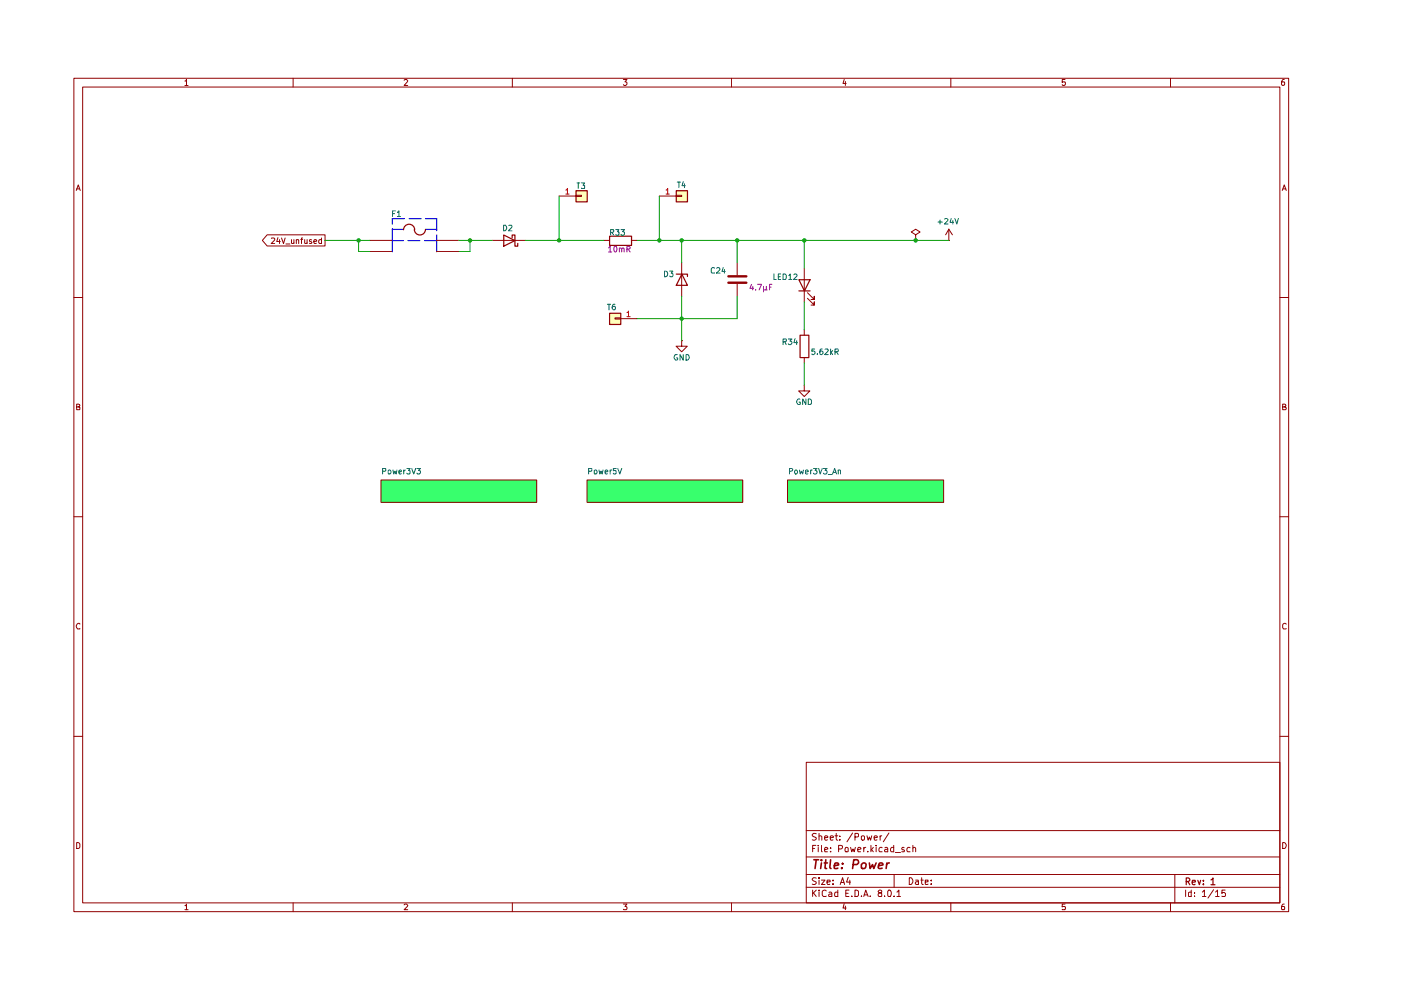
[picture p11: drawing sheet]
<svg xmlns="http://www.w3.org/2000/svg" width="297mm" height="210mm" viewBox="0 0 297 210" stroke-linecap="round" stroke-linejoin="round" font-family="sans-serif">
<g fill="none" stroke="#910000" stroke-width=".21">
<path d="M15.7 16.6h257.5v176.7h-257.5zM17.5 18.5h253.9v172.9h-253.9zM39.2 17.2h.2l.1-.4v1.3M39.2 18.1h.7M62.1 16.6v1.9M85.7 17l.2-.2h.3l.2 .3-.7 1h.7M108.6 16.6v1.9M132.2 16.8h.7l-.4 .6 .4 .1v.4l-.2 .2h-.4l-.1-.2M155.1 16.6v1.9M179 16.8l-.3 .9h.7M179.2 17.3v.8M201.6 16.6v1.9"/>
<path d="M225.8 16.8h-.6v.6h.6l.1 .1-.1 .5-.4 .1-.2-.2M248.2 16.6v1.9M272.3 16.8h-.3a.93 .93 0 0 0-.2 1.2h.5l.1-.5-.1-.1h-.5l-.1 .1M16.2 40.4l.4-1.2 .4 1.2M16.3 40h.5M271.9 40.4l.4-1.2 .4 1.2M272 40h.6M15.7 63.1h1.8M271.4 63.1h1.8M16.3 86.3h.4l.2-.3-.1-.2-.5-.1v1.2h.5l.1-.5-.2-.1M271.9 86.3l.6-.1v-.4l-.6-.1v1.2h.6l.2-.4-.3-.2M15.7 109.6h1.8"/>
<path d="M271.4 109.6h1.8M16.9 132.3l-.1-.1a.66 .66 0 0 0-.6 .4 .66 .66 0 0 0 .2 .7h.5M272.7 132.3l-.4-.1-.4 .3v.6l.2 .2h.6M15.7 156.1h1.8M271.4 156.1h1.8M16.3 178.6h.3l.3 .4v.6l-.3 .3h-.3zM170.9 161.6h100.5v29.8h-100.5zM170.9 176.1h100.5M172.3 179.9h.4M173 179.2h-.7v1.4M173.1 176.8l-.6-.1-.3 .3 .1 .3 .7 .2 .1 .2a.51 .51 0 0 1-.4 .4 .51 .51 0 0 1-.5 0M173.5 179.2v.1"/>
<path d="M173.5 179.7v.9M173.7 177.3l.3-.1 .2 .2v.7M173.7 176.7v1.4M174.2 179.2v1.2l.1 .2M174.8 177.6l.7-.1-.1-.2-.4-.1-.2 .2 .1 .7h.5M176 177.6l.7-.1-.1-.2-.4-.1-.2 .2 .1 .7h.5M176.1 179.7v.2M177 177.2h.6M177.3 176.7v1.2l.3 .2M178.1 178v.1M178.1 177.3v.1M179.2 179.7h.4l.2 .1-.1 .8h-.5z"/>
<path d="M180.3 179.7l.3 .9 .2-.6 .3 .6 .3-.9M180.8 176.6l-1.2 1.9M181.3 177.5l.6-.1 .1-.5-.2-.2h-.5v1.4M182.6 177.3h.1a.36 .36 0 0 1 .6 .2l-.1 .6h-.3l-.3-.1zM183.1 179.7v.9M183.6 179.7h-.4l-.1 .3M183.8 177.2l.3 .9 .2-.6 .3 .6 .2-.9M184.7 179.2v1.4M185.2 179.7l-.5 .6M185.3 177.6l.7-.1-.1-.2-.4-.1-.2 .2 .1 .7h.5M185.8 179.2v.1M185.8 179.7v.9"/>
<path d="M186.6 177.2v.9M186.9 177.2l-.3 .1v.2M187 179.7h-.4a.59 .59 0 0 0-.1 .9h.5M187.6 179.7h.4l.2 .2v.7h-.6l-.1-.3 .7-.3M188.5 176.6l-1.2 1.9M189.5 179.2v1.4l-.6-.1a.6 .6 0 0 1 .2-.8h.4M191.7 179.7h-.4l-.1 .2 .1 .3 .5 .1-.1 .3h-.5M193 179.7h-.5a.59 .59 0 0 0-.1 .9h.6M193.5 179.8l.2-.1h.4v.9M193.5 179.2v1.4M271.9 178.6a.65 .65 0 0 1 .8 .7 .65 .65 0 0 1-.8 .6zM39.2 192h.2l.1-.3v1.2"/>
<path d="M39.2 192.9h.7M62.1 191.4v1.9M85.7 191.9l.2-.2h.3l.2 .2-.7 1h.7M108.6 191.4v1.9M132.2 191.7h.7l-.4 .5 .4 .2v.3l-.1 .2-.6-.1M155.1 191.4v1.9M170.9 188.1h100.5M170.9 185.4h100.5M170.9 181.7h100.5M172.3 188.7v1.4M172.5 189.3l.6 .8M173.1 186.2l-.6-.1-.3 .3 .3 .4 .6 .3a.51 .51 0 0 1-.4 .4 .51 .51 0 0 1-.5 0"/>
<path d="M173.1 188.7l-.8 .8M173.7 188.7v.2M173.7 186.1v.2M173.7 186.6v.9M173.7 189.1v1M174.2 186.6h.7l-.7 .9h.7M174.8 180.2l.7-.2-.1-.3h-.4l-.2 .2 .1 .7h.5M175.2 188.9l-.4-.2-.5 .4 .1 .8 .2 .2 .6-.1M175.3 187l.7-.1-.1-.3h-.5l-.1 .2 .1 .7h.5M175.8 189.2l.4-.1 .2 .3v.7h-.6l-.1-.4 .7-.2M176.1 180.5v.1M176.6 187.4v.1"/>
<path d="M176.6 186.6v.2M177.6 188.7v1.4h-.6v-.9h.6M177.8 180l.7-.1 .1-.2v-.4l-.8-.1v1.4M178.1 187.5l.5-1.4 .5 1.4M178.3 187.1h.6M179 191.6l-.3 .9h.7M179.2 192.1v.8M179.3 189.4h.5M179.8 186l-.3 1h.8M180 188.7h-.7v1.4h.7M180.2 186.6v.9M180.6 190v.1"/>
<path d="M181.3 188.7h.3l.4 .4v.6l-.2 .4h-.5zM181.9 180.2l.6-.2v-.3h-.5l-.1 .2v.7h.6M182.6 190v.1M183.1 190.1l.5-1.4 .5 1.4M183.2 189.7h.7M184 180.5v.1M184.5 190v.1M184.7 180.1l.5 .5M186.4 189.3l-.2-.3 .2-.3 .5 .1v.3l-.7 .5 .2 .5h.5v-.6l-.2-.2M187.5 190v.1M188.2 189l.3-.3a.78 .78 0 0 1 .6 .6 .78 .78 0 0 1-.3 .8l-.5-.1zM189.6 190v.1"/>
<path d="M189.6 185.4v2.7M189.8 180.8h1.1M190.2 189.1l.4-.4v1.4M190.2 190.1h.7M192.8 186.1a.72 .72 0 0 1 .8 .7 .72 .72 0 0 1-.8 .7zM194.1 186.6h.5l.1 .9M194.7 186.9h-.4l-.2 .3 .2 .3h.4M195.2 186.6h.5M195.4 186.1v1.2l.3 .2M196.2 187l.6-.1v-.3h-.6v.9h.6M197.4 187.4v.1M197.4 186.6v.2"/>
<path d="M201.6 191.4v1.9M225.8 191.7h-.6v.6l.6-.1 .1 .2-.1 .5-.6-.1M248.2 191.4v1.9M249.1 185.4v6M251.4 188.7v1.4M252.6 188.7v1.4h-.5l-.1-.8 .2-.2 .4 .1M253.2 190v.1M253.2 189.2v.2M254.9 189.1l.5-.4v1.4M254.9 190.1h.8M257.3 188.6l-1.2 1.8M257.7 189.1l.4-.4v1.4"/>
<path d="M257.7 190.1h.8M259.8 188.7h-.7v.7l.1-.2h.4l.2 .3-.1 .6-.6-.1M272.3 191.7h-.3a.93 .93 0 0 0-.2 1.2h.5l.1-.5-.1-.2h-.5l-.1 .2"/>
</g>
<path d="M251.5 186.9h.5l.3-.3v-.2l-.3-.3h-.5v1.5M251.8 186.9l.5 .7M252.8 187.1l.6-.1v-.4h-.5l-.1 .2 .1 .7h.5M254 186.6l.3 1 .3-1M255.1 187.4v.2M255.1 186.6v.2M256.8 186.6l.4-.5v1.5M256.8 187.6h.8" fill="none" stroke="#910000" stroke-width=".25"/>
<g fill="none" stroke="#910000" stroke-width=".34">
<path d="M172.6 182.3h1M173.1 182.3l-.3 1.8M174.2 182.3v.2M174.2 183l-.2 1.1M174.8 183h.6M175.1 182.3l-.2 1.8h.4M176.1 182.3l-.2 1.6 .3 .2M176.9 183.6l.9-.2-.1-.4h-.7l-.1 .9 .1 .2h.6M178.5 184v.1M178.6 183v.2M180.9 183.3h.7l.4-.3a.52 .52 0 0 0-.3-.7h-.7l-.2 1.8M182.6 183.3l.4-.3h.5l.1 .3-.1 .7-.3 .1h-.5z"/>
<path d="M184.3 183l.2 1.1 .5-.8 .3 .8 .5-1.1M186.3 183.6l.9-.2-.1-.4h-.7l-.2 .9 .2 .2h.6M188 183l-.1 1.1M188.6 183l-.6 .3"/>
</g>
<g fill="#38ff6d">
<path d="M167 101.8h33.1v4.7h-33.1z"/>
<path d="M124.5 101.8h33v4.7h-33z"/>
<path d="M80.8 101.8h33v4.7h-33z"/>
</g>
<g fill="#ffb">
<path d="M129.2 66.4h2.4v2.3h-2.4z"/>
<path d="M122.1 40.4h2.4v2.4h-2.4z"/>
<path d="M143.3 40.4h2.4v2.4h-2.4z"/>
</g>
<path d="M80.8 101.8h33v4.7h-33zM124.5 101.8h33v4.7h-33zM167 101.8h33.1v4.7h-33.1z" fill="none" stroke="#8d0000" stroke-width=".21"/>
<g fill="none" stroke="#910000" stroke-width=".25">
<path d="M85.6 48.7a1.18 1.18 0 0 1 1.1-1.2 1.18 1.18 0 0 1 1.2 1.2M87.8 48.6a1.18 1.18 0 0 0 1.2 1.2 1.18 1.18 0 0 0 1.2-1.2M106.8 49.8l2.4 1.2-2.4 1.2zM108.6 50.4v-.6h.6v2.4h.6v-.6M122.1 40.4h2.4v2.4h-2.4zM129.2 50.1h4.7v1.9h-4.7zM143.4 40.4h2.4v2.4h-2.4zM143.4 58.1h2.4v.5M144.6 58.1l1.2 2.4h-2.4zM169.4 59.3h2.3l-1.1 2.4zM129.2 66.4h2.4v2.4h-2.4zM169.4 61.7h2.3"/>
<path d="M169.6 71.1h1.9v4.7h-1.9z"/>
</g>
<g fill="none" stroke="#910000" stroke-width=".21">
<path d="M56.6 49.8h12.3v2.4h-12.3l-1-1.2zM57.6 50.5h.5l.2 .3-.8 .8h.8M58.9 50.4l-.2 .8h.7M59.3 50.8v.8M59.7 50.5l.4 1.1 .4-1.1M60.6 51.7h.9M61.8 50.8v.8h.3l.2-.1M62.3 50.8v.8M62.8 51l.2-.2 .3 .1v.7M62.8 50.8v.8M63.8 50.8h.4M64.2 50.5h-.3v1.1"/>
<path d="M64.6 50.8v.8h.3l.2-.1M65.1 50.8v.8M66 50.9h-.4v.2l.4 .1 .1 .3-.1 .1h-.4M66.5 51.2l.6-.1-.1-.3-.5 .2v.5l.2 .1h.4M68.2 50.9l-.4-.1-.2 .3v.5h.6M68.2 50.5v1.1M78.4 51h4.7M78.4 53.3h4.7M92.5 51h4.8M92.5 53.3h4.8M104.4 51h7M118.5 41.6h3.6"/>
<path d="M122.1 41.4h1.2v.3h-1.2zM128 51h1.2M133.9 51h1.1M139.8 41.6h3.5M143.3 41.4h1.2v.3h-1.2zM144.5 55.7v7.1M156.3 55.7v2.6M170.5 56.9v7.1M194.1 49.8l1-.6-1-.6-.9 .6 .9 .6v1.2M194.1 51h.1M201.2 51h.1M201.2 48.6l-.7 1.2"/>
<path d="M201.2 48.6v2.4M201.2 48.6l.7 1.2M130.4 67.4h1.2v.2h-1.2zM131.6 67.6h3.4M144.5 72.2v1.2h1.2l-1.2 1.2-1.2-1.2h1.2M144.5 72.2h.1M156.3 60.2v2.6M170.5 69.9v1.1M170.5 75.8v1.2M171.2 63.2l1.4 1.5v-.7v.7h-.6M171.2 62.1l1.4 1.4v-.7v.7h-.6M170.5 81.7v1.2h1.2l-1.2 1.2-1.2-1.2h1.2"/>
<path d="M170.5 81.7h.1"/>
</g>
<path d="M120 40.3l.3-.3v1.1M120 41.1h.6M141.2 40.3l.4-.3v1.1M141.2 41.1h.7M132.9 66.3l.4-.3v1.1M132.9 67.1h.7" fill="none" stroke="#b90000" stroke-width=".21"/>
<path d="M154.4 59.9h3.8M154.4 58.6h3.8" fill="none" stroke="#910000" stroke-width=".51"/>
<path d="M83.2 48.5v4.9M83.2 48.6h2.4M83.2 51h2.4M85.7 46.4h-2.5v1.1M86.5 51h2.5M86.7 46.4h2.6M90 51h2.6M90.2 48.6h2.4M90.2 46.4h2.4v2.5M92.6 49.8v3.6" fill="none" stroke="#00f" stroke-width=".25"/>
<g fill="none" stroke="#090" stroke-width=".21">
<path d="M68.9 51h9.5M76 51v2.3h2.4M97.3 51h7.1M99.7 51v2.3h-2.4M111.4 51h16.6M118.5 41.6v9.4M135 51h66.2M139.8 41.6v9.4M144.5 51v4.7M156.3 51v4.7M170.5 51v5.9M144.5 62.8v9.4"/>
<path d="M156.3 62.8v4.8h-21.3M170.5 64v5.9M170.5 77v4.7"/>
</g>
<g fill="none" stroke="#006665" stroke-width=".21">
<path d="M81.1 99.9l.7-.1v-.4l-.7-.1v1.2M82.3 99.8l.2-.1h.3v.7l-.3 .1-.2-.2zM83.3 99.7l.2 .8 .2-.6 .3 .6 .2-.8M85.6 99.7v.8M85.9 99.7l-.3 .2M86.3 99.3h.7l-.4 .4 .4 .1v.5l-.2 .2h-.4l-.1-.2M87.3 99.3l.4 1.2 .4-1.2M88.4 99.3h.8l-.5 .4 .4 .1 .1 .4-.3 .3h-.3l-.2-.2M124.8 99.9l.7-.1v-.4l-.7-.1v1.2M126 99.8l.2-.1h.3v.7l-.3 .1-.2-.2zM127 99.7l.2 .8 .2-.6 .3 .6 .1-.8M129.4 99.7v.8"/>
<path d="M129.7 99.7l-.3 .2M130.6 99.3h-.6v.5h.6v.5l-.1 .2h-.4l-.1-.2M131 99.3l.4 1.2 .4-1.2M167.4 99.9l.6-.1 .1-.3-.2-.2h-.5v1.2M168.5 99.8l.2-.1h.3v.7l-.3 .1-.2-.2zM169.5 99.7l.2 .8 .2-.6 .3 .6 .1-.8M171.9 99.7v.8M172.2 99.7l-.3 .2M172.5 99.3h.7l-.4 .4 .3 .1 .1 .4-.2 .3h-.4l-.1-.2M173.6 99.3l.3 1.2 .4-1.2M174.6 99.3h.7l-.4 .4 .4 .1v.6l-.5 .1-.2-.2M177.7 99.8l.2-.1h.3v.8"/>
<path d="M177.7 99.7v.8M84.6 100.1l.5-.1v-.3h-.3l-.2 .1v.5l.2 .2 .3-.1M128.3 100.1l.6-.1-.2-.3-.4 .1v.5l.1 .2 .4-.1M170.8 100.1l.6-.1-.2-.3-.4 .1v.5l.1 .2 .4-.1M175.6 100.6h.8M176.5 100.5l.5-1.2 .4 1.2M176.7 100.2h.5"/>
</g>
<g fill="#090">
<circle cx="156.3" cy="51" r=".47"/>
<circle cx="144.5" cy="67.6" r=".47"/>
<circle cx="170.5" cy="51" r=".47"/>
<circle cx="194.1" cy="51" r=".47"/>
<circle cx="118.5" cy="51" r=".47"/>
<circle cx="76" cy="51" r=".47"/>
<circle cx="99.7" cy="51" r=".47"/>
<circle cx="144.5" cy="51" r=".47"/>
<circle cx="139.8" cy="51" r=".47"/>
</g>
<g fill="none" stroke="#910089" stroke-width=".21">
<path d="M129 52.6l.4-.4v1.2M129 53.4h.7M130.2 52.3l.1-.1a.59 .59 0 0 1 .6 .4 .59 .59 0 0 1-.2 .7l-.1 .1-.4-.1zM131.3 52.7l.2-.1 .3 .1v.7M131.3 52.6v.8M131.8 52.7l.2-.1 .3 .1v.7M132.9 52.8l.6-.1 .1-.3-.2-.2h-.5v1.2M133.2 52.8l.4 .6M159.3 60.3l-.3 .8h.8M159.6 60.7v.8M160.2 61.4v.1M160.6 60.3h.9l-.5 1.2"/>
<path d="M161.9 60.7v1.2M162.5 61.3v.2h.1M162.5 60.7l-.1 .8h-.4l-.1-.2M163.2 60.9h.3M163.7 60.3h-.5v1.2"/>
</g>
<g fill="none" stroke="#006665" stroke-width=".21">
<path d="M122.3 38.8h.6M122.6 38.8v1.2M123.3 38.8h.7l-.4 .5 .4 .1v.5h-.7M143.6 38.6h.7M143.9 38.6v1.2M144.9 38.5l-.3 .9h.7M145.1 38.9v.9M83.2 45.3h.5M83.8 44.7h-.6v1.2M84.2 45l.4-.3v1.2M84.2 45.9h.7M106.8 47.8h.4a.66 .66 0 0 1 .2 .7 .66 .66 0 0 1-.6 .4z"/>
<path d="M107.9 47.8h.6v.3l-.7 .8h.7M129.5 49.3l.5-.1v-.5h-.5v1.2M129.7 49.3l.4 .6M130.6 48.7h.6l-.3 .4 .3 .1v.5l-.1 .2h-.4l-.1-.2M131.7 48.7h.7l-.4 .4 .3 .1 .1 .4-.2 .3h-.4l-.1-.2M140.9 57.5l.6 .2 .1 .3-.1 .5-.4 .2h-.2zM142 57.5h.7l-.4 .4 .4 .2v.4l-.2 .2h-.3l-.2-.2M151.5 56.9l-.4-.2-.3 .4v.6l.2 .2 .5-.1M152 56.9l.4-.2 .3 .4-.8 .8h.8M153.3 56.7l-.2 .9h.7M153.6 57.1v.8M164.1 58.1v1.2h.5"/>
<path d="M165 58.7h.4M165.5 58.1h-.5v1.2h.5M166 58.1l.5 .1 .2 .2v.6l-.2 .3h-.5zM167.2 58.4l.4-.3v1.2M167.2 59.3h.7M168.3 58.3l.4-.2 .3 .3-.8 .9h.8M198.9 47.1h.9M199.3 46.7v.8M200.3 46.5l.4-.2 .3 .4-.8 .8h.8M201.7 46.3l-.3 .9h.8M202 46.7v.8M202.4 46.3l.5 1.2 .3-1.2"/>
<path d="M128.8 64.5h.7M129.1 64.5v1.2M130.4 64.5l-.4 .1a.82 .82 0 0 0 0 1.1l.5-.2v-.5l-.5-.1-.2 .3M143.6 75.2h-.4a.67 .67 0 0 0-.3 .7 .67 .67 0 0 0 .5 .5l.3-.2v-.3h-.3M144.9 75.2v1.2l-.7-1.2v1.2M145.5 75.2h.4a.66 .66 0 0 1 .2 .7 .66 .66 0 0 1-.6 .5zM166 72.5l.7-.1v-.4l-.7-.1v1.2M166.4 72.5l.3 .6M167.1 71.9h.8l-.4 .4 .3 .1 .1 .4-.3 .3h-.3l-.2-.2M168.6 71.8l-.3 .8h.8M168.9 72.2v.9M172.7 74h-.6v.5h.6l.1 .4-.2 .3-.5-.2"/>
<path d="M173.3 75v.2M174.3 74h-.3l-.2 .3v.7l.4 .2 .3-.3v-.2l-.3-.3-.4 .1v.2M174.9 74.1l.6-.1 .1 .3-.8 .9h.8M176.1 74v1.2M176.2 74.7l.3 .5M176.5 74.3l-.4 .5M177 74.6l.7-.1v-.4l-.7-.1v1.2M177.4 74.6l.3 .6M169.6 84.7l-.1-.1a.66 .66 0 0 0-.6 .5 .66 .66 0 0 0 .3 .7l.5-.1v-.4h-.3M170.9 84.6v1.2l-.7-1.2v1.2M171.4 84.6l.5 .1 .1 .2v.6l-.1 .3h-.5z"/>
</g>
</svg>
